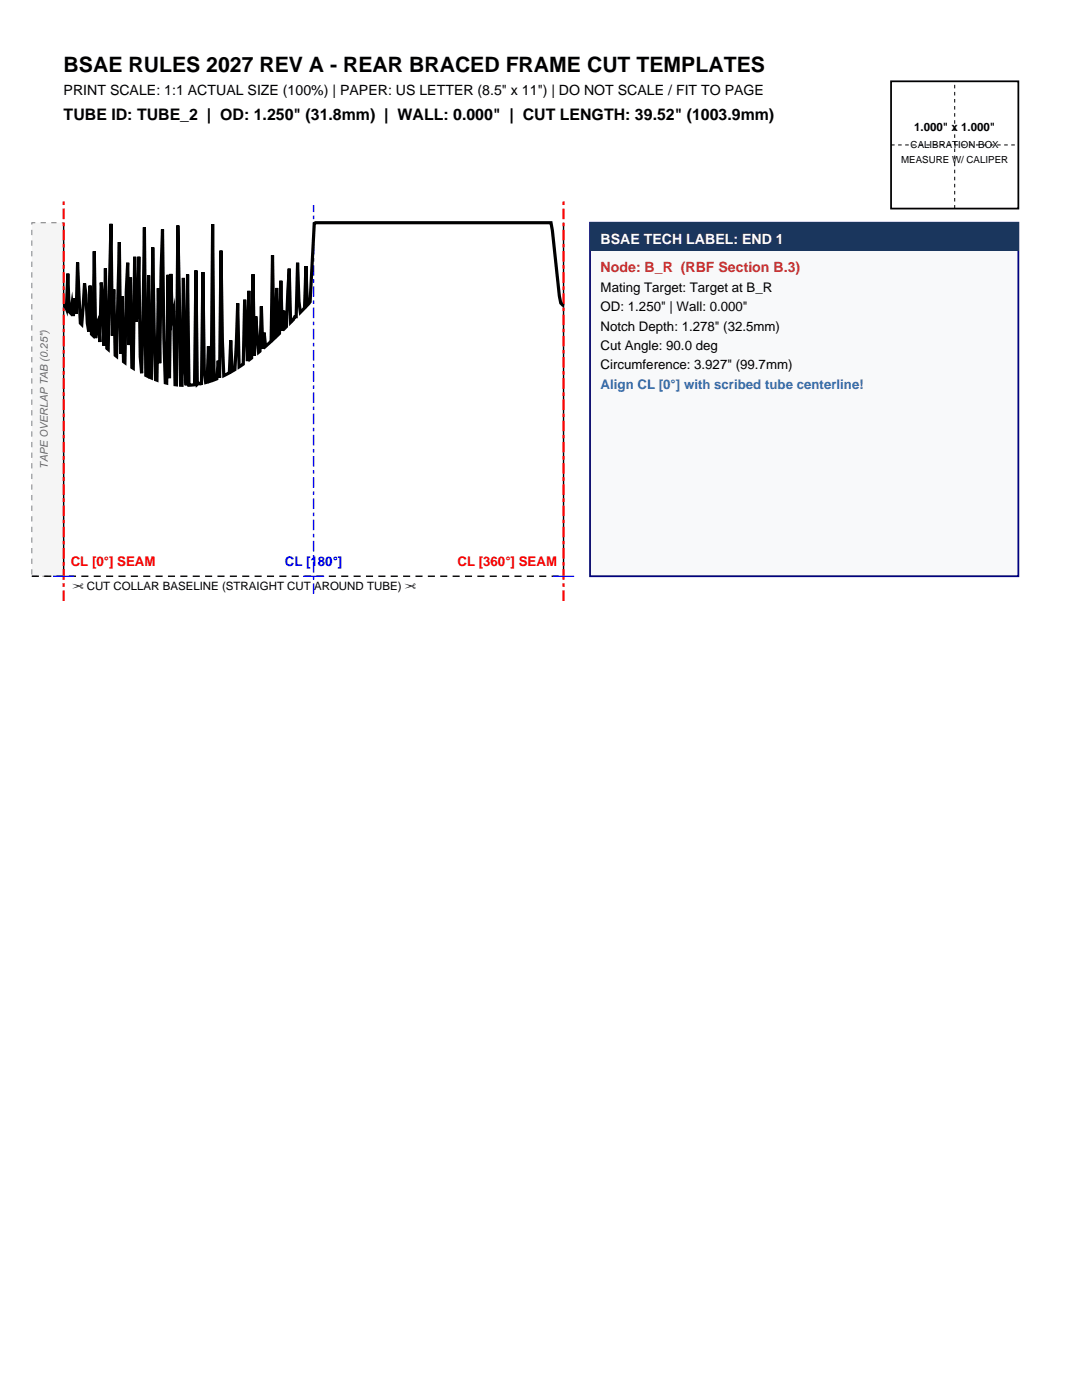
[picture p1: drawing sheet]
<svg xmlns="http://www.w3.org/2000/svg" width="216mm" height="279mm" viewBox="0 0 216 279" stroke-linecap="round" stroke-linejoin="round" font-family="sans-serif">
<defs><g id="words">
<text font-size="4.2" x="12.7" y="14.5">BSAE RULES 2027 REV A - REAR BRACED FRAME CUT TEMPLATES</text>
<text font-size="3.2" x="12.7" y="24">TUBE ID: TUBE_2 | OD: 1.250&quot; (31.8mm) | WALL: 0.000&quot; | CUT LENGTH: 39.52&quot; (1003.9mm)</text>
<text font-size="2.8" x="12.7" y="19.1">PRINT SCALE: 1:1 ACTUAL SIZE (100%) | PAPER: US LETTER (8.5&quot; x 11&quot;) | DO NOT SCALE / FIT TO PAGE</text>
<text font-size="2.8" fill="#fff" x="119.9" y="48.7">BSAE TECH LABEL: END 1</text>
<text font-size="2.8" fill="#c53030" x="119.9" y="54.3">Node: B_R (RBF Section B.3)</text>
<g font-size="2.6">
<text x="119.9" y="58.2">Mating Target: Target at B_R</text>
<text x="119.9" y="62.1">OD: 1.250&quot; | Wall: 0.000&quot;</text>
<text x="119.9" y="66">Notch Depth: 1.278&quot; (32.5mm)</text>
<text x="119.9" y="69.8">Cut Angle: 90.0 deg</text>
<text x="119.9" y="73.7">Circumference: 3.927&quot; (99.7mm)</text>
</g>
<text font-size="2.6" fill="#2b6cb0" x="119.9" y="77.6">Align CL [0°] with scribed tube centerline!</text>
<g font-size="2.6" fill="#f00">
<text x="14.1" y="112.9">CL [0°] SEAM</text>
<text x="91.3" y="112.9">CL [360°] SEAM</text>
</g>
<text font-size="2.6" fill="#00f" x="56.8" y="112.9">CL [180°]</text>
<g font-size="2.3">
<text x="182.4" y="26.1">1.000&quot; x 1.000&quot;</text>
<text x="14.5" y="117.8">✂ CUT COLLAR BASELINE (STRAIGHT CUT AROUND TUBE) ✂</text>
</g>
<text font-size="2.1" fill="#696969" x="9.5" y="93.6" transform="rotate(-90 9.5 93.6)">TAPE OVERLAP TAB (0.25&quot;)</text>
<g font-size="1.9">
<text x="181.7" y="29.6">CALIBRATION BOX</text>
<text x="179.8" y="32.5">MEASURE W/ CALIPER</text>
</g>
</g></defs>
<path d="M177.8 16.2h25.4v25.4h-25.4z" fill="none" stroke="#000" stroke-width=".35"/>
<path d="M177.8 28.9h25.4M190.5 41.6v-25.4" fill="none" stroke="#000" stroke-width=".2" stroke-dasharray=".7 .7" stroke-linecap="butt"/>
<path d="M6.3 44.4h6.4v70.6h-6.4z" fill-rule="evenodd" fill="#f5f5f5" stroke="#808080" stroke-width=".2" stroke-dasharray="1.1 1.1" stroke-linecap="butt"/>
<path d="M6.3 115h106.1" fill="none" stroke="#000" stroke-width=".28" stroke-dasharray="1.4 1.1" stroke-linecap="butt"/>
<path d="M12.7 44.4v70.6M112.4 44.4v70.6" fill="none" stroke="#000" stroke-width=".28"/>
<path d="M12.7 119.9v-80.4M112.4 119.9v-80.4" fill="none" stroke="#f00" stroke-width=".42" stroke-dasharray="2.1 .7 .7 .7" stroke-linecap="butt"/>
<path d="M62.6 118.5v-77.6" fill="none" stroke="#00f" stroke-width=".28" stroke-dasharray="2.1 .7 .7 .7" stroke-linecap="butt"/>
<path d="M10.6 115h4.2M60.5 115h4.2M110.3 115h4.3" fill="none" stroke="#00f" stroke-width=".21"/>
<path d="M12.7 61.1l.3-.2 .3 .7 .2-7 .3 7.6 .3 .3 .3-1.9 .2 2.5 .3-3.6 .3 3.1 .3-10.2 .5 12.1 .3 .3 .6-8.2 .2 2.2 .3 5.7 .3 1.7 .3-9.2 .3 9.7 .2 .3 .3-16.8 .3 17.3 .3-3.1 .2-.6 .3 4.5 .3-11.9 .3 3.4 .3 9.2 .2-15.4 .3 15.9 .3 .2 .5-25 .3 22.3 .3-9.2 .3 13.1 .3 .2 .5-22.8 .3 22.3 .3-11.5 .2 13.1 .3 .2 .3-14.4 .3-5.6 .3 16.5 .2-13.5 .3 17.9 .3 .2 .3-22.3 .2 13 .3-1.8 .3-11.2 .3 20 .3 3.3 .5-29.1 .3 29.5 .3 .2 .2-20.2 .3 20.4 .3 .1 .3-26 .5 26.4 .3 .1 .3-18.4 .3 15 .2-18.7 .3-8 .3 21.8 .3 8.8 .3 .1 .2-21.7 .3 20.7 .3-20.8 .3 8.7 .2-1.3 .3 14.7h.3l.3-31.8 .5 31.9h.3l.3-21.4 .3 17.4 .3 4 .2-22.1 .3 22.1 1.1-.1 .3-22.8 .3 22.7 .3-.2 .5 .1 .3-22.3 .3 19.7 .2 2.4 .3-.1 .3-7.2 .3 7 .3-.1 .2-31.3 .3 31.1 .6-.2 .2-3.6 .3 3.4 .3-25.4 .3 18 .3 7 1.1-.6 .2-6.5 .3 6.2 .6-.3 .5-13.3 .3 12.7 .8-.5 .3-12.9 .6 12.3 .3-14.1 .2 13.7 .3-.3 .3-16.7 .3 16.3 .2-7.9 .6 7.2 .3-.2 .3-9 .2 8.5 .3-3.2 .3 2.7 1.1-1 .3-17.2 .3 16.7 .2-.3 .3-9.8 .3 9.3 .3-.3 .2-10.5 .3 10 .3-4 .3 3.5 .3-.3 .5-11.6 .3 10.7 .5-.5 .3-.6h.3l.3-10.8 .3 7.8 .2 2.1 .9-.8 .2-8.4 .3 7.8 .6-.7 .8-15.6 .3-.2h46.9l1.7 14.7 .3 1.4 .5 .6" fill="none" stroke="#000" stroke-width=".63" stroke-linecap="butt"/>
<path d="M117.7 44.4h85.5v70.6h-85.5z" fill-rule="evenodd" fill="#f8f9fa" stroke="#000080" stroke-width=".35"/>
<path d="M117.7 44.4h85.5v5.7h-85.5z" fill-rule="evenodd" fill="#1a365d"/>
<use href="#words"/>
</svg>
